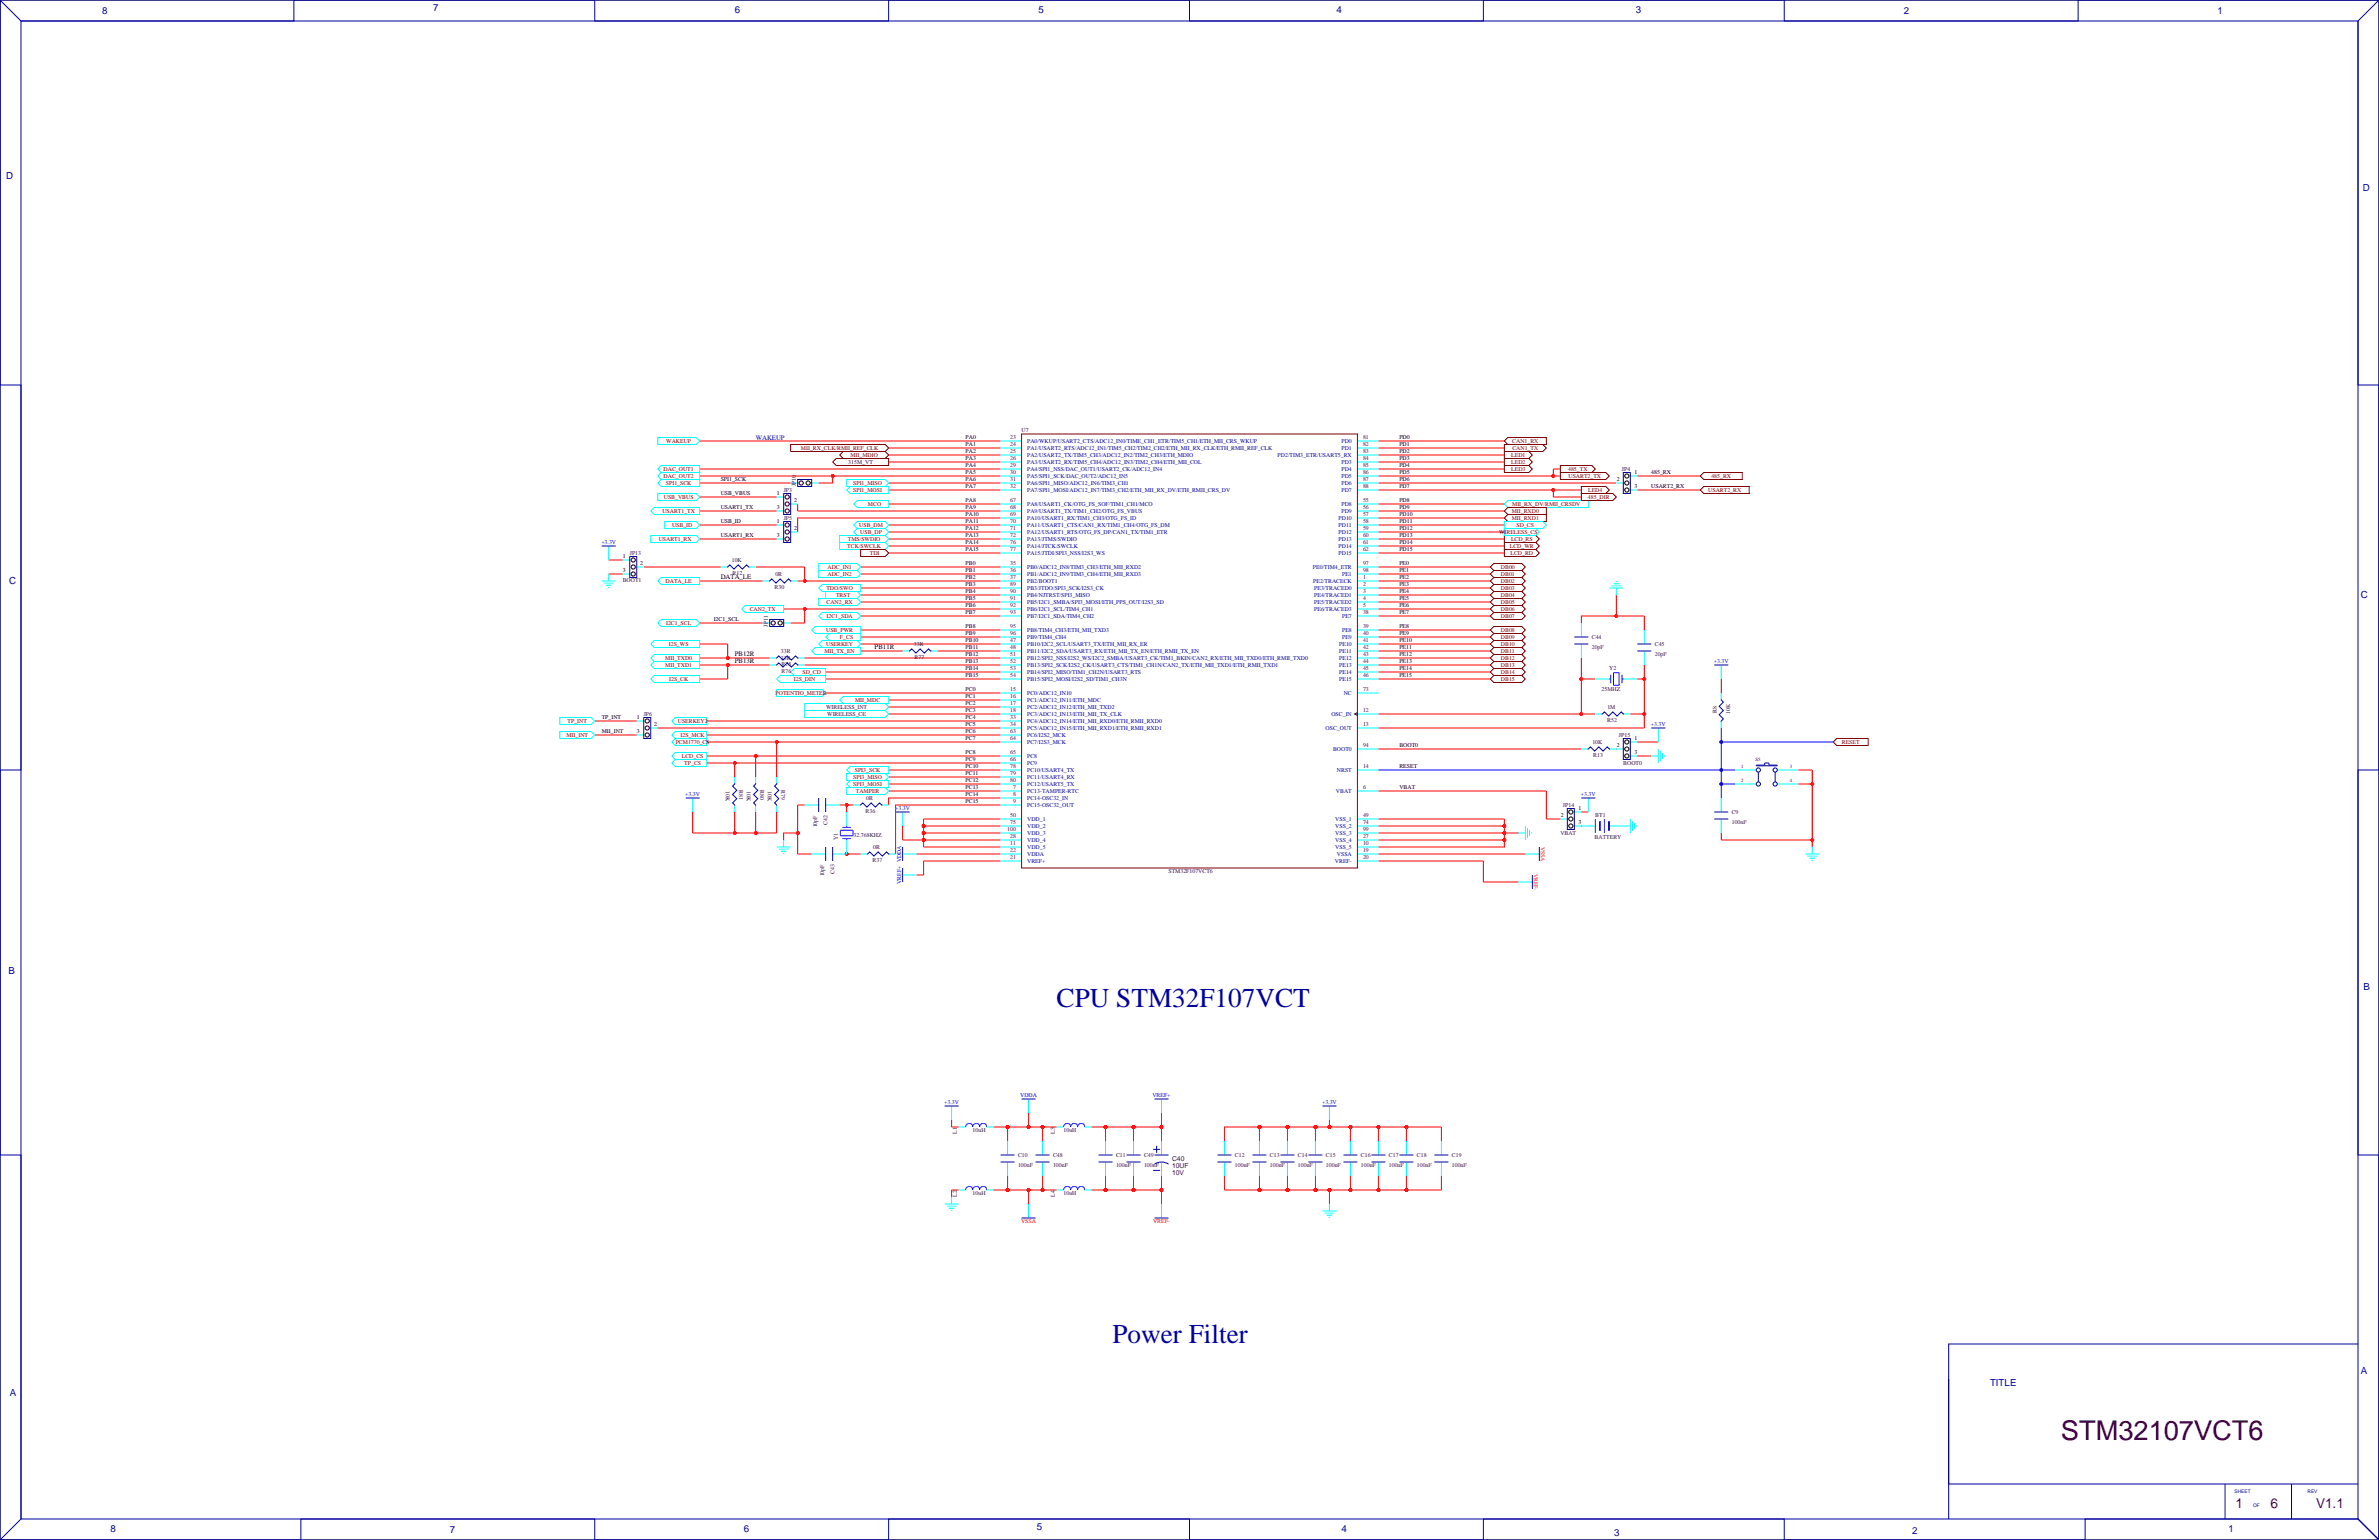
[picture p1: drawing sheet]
<svg xmlns="http://www.w3.org/2000/svg" width="864mm" height="559mm" viewBox="0 0 864 559" stroke-linecap="round" stroke-linejoin="round" font-family="sans-serif">
<defs><g id="words">
<g font-size="9.9" fill="#0000a0">
<text x="383.5" y="365.2">CPU STM32F107VCT</text>
<text x="403.9" y="487.1">Power Filter</text>
</g>
<text font-size="9.9" fill="#400040" x="748.2" y="522.4">STM32107VCT6</text>
<g font-size="4.9" fill="#400040">
<text x="811.5" y="547.2">1</text>
<text x="824.2" y="547.2">6</text>
<text x="840.7" y="547.2">V1.1</text>
</g>
<g font-size="3.5" fill="#0000a0">
<text x="37.1" y="5">8</text>
<text x="157.2" y="4">7</text>
<text x="266.7" y="4.8">6</text>
<text x="376.9" y="4.5">5</text>
<text x="485.1" y="4.5">4</text>
<text x="593.9" y="4.8">3</text>
<text x="691.1" y="5">2</text>
<text x="804.9" y="5">1</text>
<text x="2.3" y="65">D</text>
<text x="857.8" y="69.3">D</text>
<text x="3.3" y="212.1">C</text>
<text x="857" y="217.1">C</text>
<text x="3" y="353.3">B</text>
<text x="858" y="359.4">B</text>
<text x="722.4" y="502.9">TITLE</text>
<text x="857" y="498.6">A</text>
<text x="3.6" y="506.7">A</text>
<text x="40.1" y="556">8</text>
<text x="163.3" y="556.2">7</text>
<text x="270" y="555.7">6</text>
<text x="376.4" y="555.2">5</text>
<text x="486.9" y="556">4</text>
<text x="586" y="557.5">3</text>
<text x="694.2" y="556.7">2</text>
<text x="809" y="556">1</text>
</g>
<text font-size="2.5" fill="#0000a0" x="274.3" y="159.6">WAKEUP</text>
<g font-size="2.5">
<text x="261.6" y="210">DATA_LE</text>
<text x="266.7" y="238">PB12R</text>
<text x="317.5" y="235.4">PB11R</text>
<text x="266.7" y="240.5">PB13R</text>
</g>
<g font-size="2.5" fill="#400040">
<text x="425.4" y="421.3">C40</text>
<text x="425.4" y="423.8">10UF</text>
<text x="425.4" y="426.3">10V</text>
</g>
<g font-size="2.1" fill="#800000">
<text x="241.9" y="160.7">WAKEUP</text>
<text x="549" y="160.7">CAN1_RX</text>
<text x="290.7" y="163.3">MII_RX_CLK/RMII_REF_CLK</text>
<text x="308.7" y="165.8">MII_MDIO</text>
<text x="548.6" y="165.8">LED1</text>
<text x="549" y="163.3">CAN1_TX</text>
<text x="240.9" y="173.4">DAC_OUT2</text>
<text x="240.9" y="170.9">DAC_OUT1</text>
<text x="548.6" y="168.3">LED2</text>
<text x="548.6" y="170.9">LED3</text>
<text x="569.2" y="170.9">485_TX</text>
<text x="569.4" y="173.4">USART2_TX</text>
<text x="621.3" y="173.4">485_RX</text>
<text x="241.7" y="176">SPI1_SCK</text>
<text x="309.7" y="176">SPI1_MISO</text>
<text x="309.7" y="178.5">SPI1_MOSI</text>
<text x="576.5" y="178.5">LED4</text>
<text x="620.1" y="178.5">USART2_RX</text>
<text x="241" y="181">USB_VBUS</text>
<text x="315.1" y="183.6">MCO</text>
<text x="548.9" y="183.6">MII_RX_DV/RMII_CRSDV</text>
<text x="576.5" y="181">485_DIR</text>
<text x="240.4" y="186.1">USART1_TX</text>
<text x="243.9" y="191.2">USB_ID</text>
<text x="311.9" y="191.2">USB_DM</text>
<text x="548.8" y="186.1">MII_RXD0</text>
<text x="548.8" y="188.7">MII_RXD1</text>
<text x="550.5" y="191.2">SD_CS</text>
<text x="239.1" y="196.3">USART1_RX</text>
<text x="307.8" y="196.3">TMS/SWDIO</text>
<text x="312.3" y="193.7">USB_DP</text>
<text x="544.2" y="193.7">WIRELESS_CS</text>
<text x="548.5" y="196.3">LCD_RS</text>
<text x="307.6" y="198.8">TCK/SWCLK</text>
<text x="315.7" y="201.4">TDI</text>
<text x="548.1" y="198.8">LCD_WR</text>
<text x="548.3" y="201.4">LCD_RD</text>
<text x="300.4" y="209">ADC_IN2</text>
<text x="300.4" y="206.4">ADC_IN1</text>
<text x="544.8" y="209">DB01</text>
<text x="544.8" y="206.4">DB00</text>
<text x="241.6" y="211.5">DATA_LE</text>
<text x="300" y="214.1">TDO/SWO</text>
<text x="544.8" y="214.1">DB03</text>
<text x="544.8" y="211.5">DB02</text>
<text x="272.2" y="221.7">CAN2_TX</text>
<text x="300" y="219.1">CAN2_RX</text>
<text x="303.5" y="216.6">TRST</text>
<text x="544.8" y="221.7">DB06</text>
<text x="544.8" y="219.1">DB05</text>
<text x="544.8" y="216.6">DB04</text>
<text x="241.8" y="226.8">I2C1_SCL</text>
<text x="300" y="224.2">I2C1_SDA</text>
<text x="544.8" y="224.2">DB07</text>
<text x="299.9" y="229.3">USB_PWR</text>
<text x="304.9" y="231.8">F_CS</text>
<text x="544.8" y="231.8">DB09</text>
<text x="544.8" y="229.3">DB08</text>
<text x="241.5" y="239.5">MII_TXD0</text>
<text x="242.8" y="234.4">I2S_WS</text>
<text x="299.3" y="236.9">MII_TX_EN</text>
<text x="299.9" y="234.4">USERKEY</text>
<text x="544.8" y="239.5">DB12</text>
<text x="544.8" y="236.9">DB11</text>
<text x="544.8" y="234.4">DB10</text>
<text x="241.5" y="242">MII_TXD1</text>
<text x="291.3" y="244.5">SD_CD</text>
<text x="544.8" y="242">DB13</text>
<text x="544.8" y="244.5">DB14</text>
<text x="242.9" y="247.1">I2S_CK</text>
<text x="288.2" y="247.1">I2S_DIN</text>
<text x="544.8" y="247.1">DB15</text>
<text x="281.5" y="252.2">POTENTIO_METER</text>
<text x="310.4" y="254.7">MII_MDC</text>
<text x="206" y="262.3">TP_INT</text>
<text x="246.1" y="262.3">USERKEY2</text>
<text x="205.6" y="267.4">MII_INT</text>
<text x="245.3" y="269.9">PCM1770_CS</text>
<text x="247" y="267.4">I2S_MCK</text>
<text x="668.6" y="269.9">RESET</text>
<text x="247.5" y="275">LCD_CS</text>
<text x="248.4" y="277.6">TP_CS</text>
<text x="310.3" y="280.1">SPI3_SCK</text>
<text x="309.7" y="285.2">SPI3_MOSI</text>
<text x="309.7" y="282.6">SPI3_MISO</text>
<text x="310.7" y="287.7">TAMPER</text>
</g>
<g font-size="2.1">
<text x="350.5" y="159.4">PA0</text>
<text x="350.5" y="161.9">PA1</text>
<text x="508" y="161.9">PD1</text>
<text x="508" y="159.4">PD0</text>
<text x="350.5" y="164.4">PA2</text>
<text x="350.5" y="167">PA3</text>
<text x="508" y="167">PD3</text>
<text x="508" y="164.4">PD2</text>
<text x="350.5" y="169.5">PA4</text>
<text x="350.5" y="172.1">PA5</text>
<text x="508" y="169.5">PD4</text>
<text x="508" y="172.1">PD5</text>
<text x="593.3" y="172.1">1</text>
<text x="599.4" y="172.1">485_RX</text>
<text x="261.6" y="179.7">USB_VBUS</text>
<text x="261.6" y="174.6">SPI1_SCK</text>
<text x="281.9" y="179.7">1</text>
<text x="350.5" y="174.6">PA6</text>
<text x="350.5" y="177.1">PA7</text>
<text x="508" y="177.1">PD7</text>
<text x="508" y="174.6">PD6</text>
<text x="587" y="174.6">2</text>
<text x="593.3" y="177.1">3</text>
<text x="599.4" y="177.1">USART2_RX</text>
<text x="261.6" y="184.8">USART1_TX</text>
<text x="281.9" y="184.8">3</text>
<text x="288.3" y="182.2">2</text>
<text x="350.5" y="182.2">PA8</text>
<text x="350.5" y="184.8">PA9</text>
<text x="508" y="184.8">PD9</text>
<text x="508" y="182.2">PD8</text>
<text x="261.6" y="189.8">USB_ID</text>
<text x="281.9" y="189.8">1</text>
<text x="350.5" y="187.3">PA10</text>
<text x="350.5" y="189.8">PA11</text>
<text x="508" y="189.8">PD11</text>
<text x="508" y="187.3">PD10</text>
<text x="261.6" y="194.9">USART1_RX</text>
<text x="281.9" y="194.9">3</text>
<text x="288.3" y="192.4">2</text>
<text x="350.5" y="192.4">PA12</text>
<text x="350.5" y="194.9">PA13</text>
<text x="350.5" y="197.5">PA14</text>
<text x="508" y="192.4">PD12</text>
<text x="508" y="194.9">PD13</text>
<text x="508" y="197.5">PD14</text>
<text x="226.1" y="202.5">1</text>
<text x="350.5" y="200">PA15</text>
<text x="508" y="200">PD15</text>
<text x="226.1" y="207.6">3</text>
<text x="232.4" y="205.1">2</text>
<text x="350.5" y="207.6">PB1</text>
<text x="350.5" y="205.1">PB0</text>
<text x="508" y="207.6">PE1</text>
<text x="508" y="205.1">PE0</text>
<text x="350.5" y="215.2">PB4</text>
<text x="350.5" y="210.2">PB2</text>
<text x="350.5" y="212.7">PB3</text>
<text x="508" y="215.2">PE4</text>
<text x="508" y="212.7">PE3</text>
<text x="508" y="210.2">PE2</text>
<text x="350.5" y="220.3">PB6</text>
<text x="350.5" y="217.8">PB5</text>
<text x="508" y="220.3">PE6</text>
<text x="508" y="217.8">PE5</text>
<text x="259.1" y="225.4">I2C1_SCL</text>
<text x="350.5" y="222.9">PB7</text>
<text x="350.5" y="227.9">PB8</text>
<text x="508" y="227.9">PE8</text>
<text x="508" y="222.9">PE7</text>
<text x="350.5" y="230.5">PB9</text>
<text x="350.5" y="233">PB10</text>
<text x="508" y="233">PE10</text>
<text x="508" y="230.5">PE9</text>
<text x="350.5" y="238.1">PB12</text>
<text x="350.5" y="235.6">PB11</text>
<text x="508" y="235.6">PE11</text>
<text x="508" y="238.1">PE12</text>
<text x="350.5" y="240.6">PB13</text>
<text x="350.5" y="245.7">PB15</text>
<text x="350.5" y="243.2">PB14</text>
<text x="508" y="243.2">PE14</text>
<text x="508" y="240.6">PE13</text>
<text x="508" y="245.7">PE15</text>
<text x="350.5" y="250.8">PC0</text>
<text x="350.5" y="255.9">PC2</text>
<text x="350.5" y="253.3">PC1</text>
<text x="218.4" y="261">TP_INT</text>
<text x="231.1" y="261">1</text>
<text x="237.5" y="263.5">2</text>
<text x="350.5" y="263.5">PC5</text>
<text x="350.5" y="261">PC4</text>
<text x="350.5" y="258.4">PC3</text>
<text x="218.4" y="266">MII_INT</text>
<text x="231.1" y="266">3</text>
<text x="350.5" y="268.6">PC7</text>
<text x="350.5" y="266">PC6</text>
<text x="593.3" y="268.6">1</text>
<text x="350.5" y="273.7">PC8</text>
<text x="508" y="271.1">BOOT0</text>
<text x="587" y="271.1">2</text>
<text x="593.3" y="273.7">3</text>
<text x="350.5" y="276.2">PC9</text>
<text x="350.5" y="281.3">PC11</text>
<text x="350.5" y="278.7">PC10</text>
<text x="508" y="278.7">RESET</text>
<text x="350.5" y="286.4">PC13</text>
<text x="350.5" y="283.8">PC12</text>
<text x="508" y="286.4">VBAT</text>
<text x="350.5" y="291.4">PC15</text>
<text x="350.5" y="288.9">PC14</text>
<text x="573" y="294">1</text>
<text x="566.6" y="296.5">2</text>
<text x="573" y="299.1">3</text>
</g>
<g font-size="2.1" fill="#400040">
<text x="366.7" y="161.9">24</text>
<text x="366.7" y="159.4">23</text>
<text x="370.8" y="156.8">U7</text>
<text x="494.8" y="161.9">82</text>
<text x="494.8" y="159.4">81</text>
<text x="366.7" y="167">26</text>
<text x="366.7" y="164.4">25</text>
<text x="494.8" y="167">84</text>
<text x="494.8" y="164.4">83</text>
<text x="308" y="168.3">315M_VT</text>
<text x="366.7" y="172.1">30</text>
<text x="366.7" y="169.5">29</text>
<text x="494.8" y="172.1">86</text>
<text x="494.8" y="169.5">85</text>
<text x="588.8" y="170.8">JP4</text>
<text x="284.5" y="178.4">JP3</text>
<text x="288.9" y="176.5" transform="rotate(-90 288.9 176.5)">JP10</text>
<text x="366.7" y="177.1">32</text>
<text x="366.7" y="174.6">31</text>
<text x="494.8" y="177.1">88</text>
<text x="494.8" y="174.6">87</text>
<text x="366.7" y="184.8">68</text>
<text x="366.7" y="182.2">67</text>
<text x="494.8" y="184.8">56</text>
<text x="494.8" y="182.2">55</text>
<text x="284.5" y="188.6">JP5</text>
<text x="366.7" y="189.8">70</text>
<text x="366.7" y="187.3">69</text>
<text x="494.8" y="189.8">58</text>
<text x="494.8" y="187.3">57</text>
<text x="366.7" y="197.5">76</text>
<text x="366.7" y="194.9">72</text>
<text x="366.7" y="192.4">71</text>
<text x="494.8" y="197.5">61</text>
<text x="494.8" y="194.9">60</text>
<text x="494.8" y="192.4">59</text>
<text x="228.6" y="201.3">JP13</text>
<text x="265.6" y="203.9">10K</text>
<text x="366.7" y="200">77</text>
<text x="494.8" y="200">62</text>
<text x="266" y="208.7">R12</text>
<text x="281.5" y="209">0R</text>
<text x="366.7" y="207.6">36</text>
<text x="366.7" y="205.1">35</text>
<text x="494.8" y="207.6">98</text>
<text x="494.8" y="205.1">97</text>
<text x="226.1" y="211.2">BOOT1</text>
<text x="281.2" y="213.8">R30</text>
<text x="366.7" y="215.2">90</text>
<text x="366.7" y="212.7">89</text>
<text x="366.7" y="210.2">37</text>
<text x="494.8" y="215.2">3</text>
<text x="494.8" y="212.7">2</text>
<text x="494.8" y="210.2">1</text>
<text x="366.7" y="220.3">92</text>
<text x="366.7" y="217.8">91</text>
<text x="494.8" y="220.3">5</text>
<text x="494.8" y="217.8">4</text>
<text x="278.7" y="227.3" transform="rotate(-90 278.7 227.3)">JP11</text>
<text x="366.7" y="227.9">95</text>
<text x="366.7" y="222.9">93</text>
<text x="494.8" y="227.9">39</text>
<text x="494.8" y="222.9">38</text>
<text x="366.7" y="233">47</text>
<text x="366.7" y="230.5">96</text>
<text x="494.8" y="233">41</text>
<text x="494.8" y="230.5">40</text>
<text x="577.8" y="231.8">C44</text>
<text x="283.5" y="239.5">33R</text>
<text x="283.5" y="236.9">33R</text>
<text x="331.7" y="234.4">33R</text>
<text x="332" y="239.2">R77</text>
<text x="366.7" y="238.1">51</text>
<text x="366.7" y="235.6">48</text>
<text x="494.8" y="238.1">43</text>
<text x="494.8" y="235.6">42</text>
<text x="577.8" y="235.7">20pF</text>
<text x="600.7" y="238.2">20pF</text>
<text x="600.7" y="234.4">C45</text>
<text x="283.7" y="244.3">R76</text>
<text x="283.7" y="241.7">R75</text>
<text x="366.7" y="245.7">54</text>
<text x="366.7" y="243.2">53</text>
<text x="366.7" y="240.6">52</text>
<text x="494.8" y="245.7">46</text>
<text x="494.8" y="243.2">45</text>
<text x="494.8" y="240.6">44</text>
<text x="584.2" y="243.2">Y2</text>
<text x="366.7" y="250.8">15</text>
<text x="494.8" y="250.8">73</text>
<text x="581.4" y="250.8">25MHZ</text>
<text x="299.9" y="257.2">WIRELESS_INT</text>
<text x="366.7" y="255.9">17</text>
<text x="366.7" y="253.3">16</text>
<text x="583.5" y="257.2">1M</text>
<text x="233.7" y="259.7">JP6</text>
<text x="300.3" y="259.8">WIRELESS_CE</text>
<text x="366.7" y="263.5">34</text>
<text x="366.7" y="261">33</text>
<text x="366.7" y="258.4">18</text>
<text x="494.8" y="263.5">13</text>
<text x="494.8" y="258.4">12</text>
<text x="583.5" y="262.1">R52</text>
<text x="623.3" y="258.8" transform="rotate(-90 623.3 258.8)">R8</text>
<text x="628.1" y="259.1" transform="rotate(-90 628.1 259.1)">10K</text>
<text x="366.7" y="268.6">64</text>
<text x="366.7" y="266">63</text>
<text x="578.1" y="269.9">10K</text>
<text x="587.7" y="267.3">JP15</text>
<text x="366.7" y="273.7">65</text>
<text x="494.8" y="271.1">94</text>
<text x="578.4" y="274.8">R13</text>
<text x="366.7" y="281.3">79</text>
<text x="366.7" y="278.7">78</text>
<text x="366.7" y="276.2">66</text>
<text x="494.8" y="278.7">14</text>
<text x="589.3" y="277.5">BOOT0</text>
<text x="263.5" y="287" transform="rotate(90 263.5 287)">10K</text>
<text x="268.3" y="286.8" transform="rotate(90 268.3 286.8)">R81</text>
<text x="271.1" y="287" transform="rotate(90 271.1 287)">10K</text>
<text x="275.9" y="286.8" transform="rotate(90 275.9 286.8)">R80</text>
<text x="278.7" y="287" transform="rotate(90 278.7 287)">10K</text>
<text x="283.5" y="286.8" transform="rotate(90 283.5 286.8)">R79</text>
<text x="366.7" y="283.8">80</text>
<text x="367.7" y="286.4">7</text>
<text x="494.8" y="286.4">6</text>
<text x="314.5" y="290.3">0R</text>
<text x="367.7" y="291.4">9</text>
<text x="367.7" y="288.9">8</text>
<text x="567.4" y="292.7">JP14</text>
<text x="300.4" y="299.4" transform="rotate(-90 300.4 299.4)">C42</text>
<text x="314.2" y="295.1">R36</text>
<text x="366.7" y="299.1">75</text>
<text x="366.7" y="296.5">50</text>
<text x="494.8" y="299.1">74</text>
<text x="494.8" y="296.5">49</text>
<text x="579.1" y="296.5">BT1</text>
<text x="628.6" y="299.2">100nF</text>
<text x="628.6" y="295.3">C9</text>
<text x="296.6" y="300.3" transform="rotate(-90 296.6 300.3)">10pF</text>
<text x="304.1" y="304.8" transform="rotate(-90 304.1 304.8)">Y1</text>
<text x="309.9" y="303.9">32.768KHZ</text>
<text x="365.6" y="301.6">100</text>
<text x="366.7" y="304.1">28</text>
<text x="494.8" y="304.1">27</text>
<text x="494.8" y="301.6">99</text>
<text x="566.4" y="302.9">VBAT</text>
<text x="578.9" y="304.4">BATTERY</text>
<text x="317" y="308">0R</text>
<text x="366.7" y="311.8">21</text>
<text x="366.7" y="309.2">22</text>
<text x="366.7" y="306.7">11</text>
<text x="494.8" y="309.2">19</text>
<text x="494.8" y="306.7">10</text>
<text x="494.8" y="311.8">20</text>
<text x="303" y="317.2" transform="rotate(-90 303 317.2)">C43</text>
<text x="316.8" y="312.9">R37</text>
<text x="424.2" y="316.8">STM32F107VCT6</text>
<text x="299.2" y="318" transform="rotate(-90 299.2 318)">10pF</text>
<text x="347.3" y="411.5" transform="rotate(-90 347.3 411.5)">L1</text>
<text x="353.1" y="410.8">10uH</text>
<text x="382.9" y="411.5" transform="rotate(-90 382.9 411.5)">L3</text>
<text x="386.1" y="410.8">10uH</text>
<text x="369.6" y="419.8">C10</text>
<text x="382.3" y="419.8">C48</text>
<text x="405.1" y="419.8">C11</text>
<text x="415.3" y="419.8">C49</text>
<text x="448.3" y="419.8">C12</text>
<text x="461" y="419.8">C13</text>
<text x="471.2" y="419.8">C14</text>
<text x="481.3" y="419.8">C15</text>
<text x="494" y="419.8">C16</text>
<text x="504.2" y="419.8">C17</text>
<text x="514.3" y="419.8">C18</text>
<text x="527" y="419.8">C19</text>
<text x="369.6" y="423.6">100nF</text>
<text x="382.3" y="423.6">100nF</text>
<text x="405.1" y="423.6">100nF</text>
<text x="415.3" y="423.6">100nF</text>
<text x="448.3" y="423.6">100nF</text>
<text x="461" y="423.6">100nF</text>
<text x="471.2" y="423.6">100nF</text>
<text x="481.3" y="423.6">100nF</text>
<text x="494" y="423.6">100nF</text>
<text x="504.2" y="423.6">100nF</text>
<text x="514.3" y="423.6">100nF</text>
<text x="527" y="423.6">100nF</text>
<text x="347.3" y="434.3" transform="rotate(-90 347.3 434.3)">L2</text>
<text x="353.1" y="433.7">10uH</text>
<text x="382.9" y="434.3" transform="rotate(-90 382.9 434.3)">L4</text>
<text x="386.1" y="433.7">10uH</text>
</g>
<g font-size="2.1" fill="#0000a0">
<text x="372.9" y="160.7">PA0/WKUP/USART2_CTS/ADC12_IN0/TIME_CH1_ETR/TIM5_CH1/ETH_MII_CRS_WKUP</text>
<text x="487" y="160.7">PD0</text>
<text x="372.9" y="163.3">PA1/USART2_RTS/ADC12_IN1/TIM5_CH2/TIM2_CH2/ETH_MII_RX_CLK/ETH_RMII_REF_CLK</text>
<text x="372.9" y="165.8">PA2/USART2_TX/TIM5_CH3/ADC12_IN2/TIM2_CH3/ETH_MDIO</text>
<text x="463.8" y="165.8">PD2/TIM3_ETR/USART5_RX</text>
<text x="487" y="163.3">PD1</text>
<text x="372.9" y="168.3">PA3/USART2_RX/TIM5_CH4/ADC12_IN3/TIM2_CH4/ETH_MII_COL</text>
<text x="372.9" y="170.9">PA4/SPI1_NSS/DAC_OUT1/USART2_CK/ADC12_IN4</text>
<text x="372.9" y="173.4">PA5/SPI1_SCK/DAC_OUT2/ADC12_IN5</text>
<text x="487" y="168.3">PD3</text>
<text x="487" y="170.9">PD4</text>
<text x="487" y="173.4">PD5</text>
<text x="372.9" y="176">PA6/SPI1_MISO/ADC12_IN6/TIM3_CH1</text>
<text x="372.9" y="178.5">PA7/SPI1_MOSI/ADC12_IN7/TIM3_CH2/ETH_MII_RX_DV/ETH_RMII_CRS_DV</text>
<text x="487" y="176">PD6</text>
<text x="487" y="178.5">PD7</text>
<text x="372.9" y="183.6">PA8/USART1_CK/OTG_FS_SOF/TIM1_CH1/MCO</text>
<text x="487" y="183.6">PD8</text>
<text x="372.9" y="186.1">PA9/USART1_TX/TIM1_CH2/OTG_FS_VBUS</text>
<text x="372.9" y="188.7">PA10/USART1_RX/TIM1_CH3/OTG_FS_ID</text>
<text x="372.9" y="191.2">PA11/USART1_CTS/CAN1_RX/TIM1_CH4/OTG_FS_DM</text>
<text x="485.9" y="188.7">PD10</text>
<text x="485.9" y="191.2">PD11</text>
<text x="487" y="186.1">PD9</text>
<text x="372.9" y="193.7">PA12/USART1_RTS/OTG_FS_DP/CAN1_TX/TIM1_ETR</text>
<text x="372.9" y="196.3">PA13/JTMS/SWDIO</text>
<text x="485.9" y="193.7">PD12</text>
<text x="485.9" y="196.3">PD13</text>
<text x="372.9" y="198.8">PA14/JTCK/SWCLK</text>
<text x="372.9" y="201.4">PA15/JTDI/SPI3_NSS/I2S3_WS</text>
<text x="485.9" y="198.8">PD14</text>
<text x="485.9" y="201.4">PD15</text>
<text x="372.9" y="206.4">PB0/ADC12_IN8/TIM3_CH3/ETH_MII_RXD2</text>
<text x="372.9" y="209">PB1/ADC12_IN9/TIM3_CH4/ETH_MII_RXD3</text>
<text x="476.6" y="206.4">PE0/TIM4_ETR</text>
<text x="487.2" y="209">PE1</text>
<text x="372.9" y="211.5">PB2/BOOT1</text>
<text x="372.9" y="214.1">PB3/JTDO/SPI3_SCK/I2S3_CK</text>
<text x="476.7" y="211.5">PE2/TRACECK</text>
<text x="477.1" y="214.1">PE3/TRACED0</text>
<text x="372.9" y="216.6">PB4/NJTRST/SPI3_MISO</text>
<text x="372.9" y="219.1">PB5/I2C1_SMBA/SPI3_MOSI/ETH_PPS_OUT/I2S3_SD</text>
<text x="372.9" y="221.7">PB6/I2C1_SCL/TIM4_CH1</text>
<text x="477.1" y="216.6">PE4/TRACED1</text>
<text x="477.1" y="219.1">PE5/TRACED2</text>
<text x="477.1" y="221.7">PE6/TRACED3</text>
<text x="372.9" y="224.2">PB7/I2C1_SDA/TIM4_CH2</text>
<text x="487.2" y="224.2">PE7</text>
<text x="372.9" y="229.3">PB8/TIM4_CH3/ETH_MII_TXD3</text>
<text x="372.9" y="231.8">PB9/TIM4_CH4</text>
<text x="487.2" y="229.3">PE8</text>
<text x="487.2" y="231.8">PE9</text>
<text x="372.9" y="234.4">PB10/I2C2_SCL/USART3_TX/ETH_MII_RX_ER</text>
<text x="372.9" y="236.9">PB11/I2C2_SDA/USART3_RX/ETH_MII_TX_EN/ETH_RMII_TX_EN</text>
<text x="372.9" y="239.5">PB12/SPI2_NSS/I2S2_WS/I2C2_SMBA/USART3_CK/TIM1_BKIN/CAN2_RX/ETH_MII_TXD0/ETH_RMII_TXD0</text>
<text x="486.1" y="234.4">PE10</text>
<text x="486.1" y="236.9">PE11</text>
<text x="486.1" y="239.5">PE12</text>
<text x="372.9" y="242">PB13/SPI2_SCK/I2S2_CK/USART3_CTS/TIM1_CH1N/CAN2_TX/ETH_MII_TXD1/ETH_RMII_TXD1</text>
<text x="372.9" y="244.5">PB14/SPI2_MISO/TIM1_CH2N/USART3_RTS</text>
<text x="486.1" y="242">PE13</text>
<text x="486.1" y="244.5">PE14</text>
<text x="372.9" y="247.1">PB15/SPI2_MOSI/I2S2_SD/TIM1_CH3N</text>
<text x="486.1" y="247.1">PE15</text>
<text x="372.9" y="252.2">PC0/ADC12_IN10</text>
<text x="372.9" y="254.7">PC1/ADC12_IN11/ETH_MDC</text>
<text x="372.9" y="257.2">PC2/ADC12_IN12/ETH_MII_TXD2</text>
<text x="487.8" y="252.2">NC</text>
<text x="372.9" y="259.8">PC3/ADC12_IN13/ETH_MII_TX_CLK</text>
<text x="372.9" y="262.3">PC4/ADC12_IN14/ETH_MII_RXD0/ETH_RMII_RXD0</text>
<text x="483.3" y="259.8">OSC_IN</text>
<text x="372.9" y="264.9">PC5/ADC12_IN15/ETH_MII_RXD1/ETH_RMII_RXD1</text>
<text x="372.9" y="267.4">PC6/I2S2_MCK</text>
<text x="372.9" y="269.9">PC7/I2S3_MCK</text>
<text x="481.2" y="264.9">OSC_OUT</text>
<text x="372.9" y="275">PC8</text>
<text x="483.9" y="272.5">BOOT0</text>
<text x="372.9" y="277.6">PC9</text>
<text x="372.9" y="280.1">PC10/USART4_TX</text>
<text x="485.3" y="280.1">NRST</text>
<text x="372.9" y="282.6">PC11/USART4_RX</text>
<text x="372.9" y="285.2">PC12/USART5_TX</text>
<text x="372.9" y="287.7">PC13-TAMPER-RTC</text>
<text x="485" y="287.7">VBAT</text>
<text x="372.9" y="290.3">PC14-OSC32_IN</text>
<text x="372.9" y="292.8">PC15-OSC32_OUT</text>
<text x="372.9" y="297.9">VDD_1</text>
<text x="484.7" y="297.9">VSS_1</text>
<text x="372.9" y="300.4">VDD_2</text>
<text x="372.9" y="303">VDD_3</text>
<text x="372.9" y="305.5">VDD_4</text>
<text x="484.7" y="300.4">VSS_2</text>
<text x="484.7" y="303">VSS_3</text>
<text x="484.7" y="305.5">VSS_4</text>
<text x="372.9" y="308">VDD_5</text>
<text x="372.9" y="310.6">VDDA</text>
<text x="484.7" y="308">VSS_5</text>
<text x="485.3" y="310.6">VSSA</text>
<text x="372.9" y="313.1">VREF+</text>
<text x="484.6" y="313.1">VREF-</text>
</g>
<g font-size="2.1" fill="#00f">
<text x="218.3" y="197.6">+3.3V</text>
<text x="622.2" y="240.7">+3.3V</text>
<text x="599.3" y="263.6">+3.3V</text>
<text x="248.8" y="289">+3.3V</text>
<text x="573.9" y="289">+3.3V</text>
<text x="325" y="294.1">+3.3V</text>
<text x="327.1" y="320.8" transform="rotate(-90 327.1 320.8)">VREF+ VDDA</text>
<text x="342.8" y="400.8">+3.3V</text>
<text x="370.3" y="398.2">VDDA</text>
<text x="418.3" y="398.2">VREF+</text>
<text x="479.9" y="400.8">+3.3V</text>
</g>
<g font-size="2.1" fill="#f00">
<text x="559.4" y="307.2" transform="rotate(90 559.4 307.2)">VSSA</text>
<text x="556.8" y="317" transform="rotate(90 556.8 317)">VREF-</text>
<text x="370.7" y="443.9">VSSA</text>
<text x="418.6" y="443.9">VREF-</text>
</g>
<g font-size="1.8" fill="#400040">
<text x="632.1" y="278.8">1</text>
<text x="637.3" y="276.1">S5</text>
<text x="649.7" y="278.8">3</text>
<text x="632.1" y="283.9">2</text>
<text x="649.7" y="283.9">4</text>
</g>
<g font-size="1.8" fill="#0000a0">
<text x="811.1" y="541.7">SHEET</text>
<text x="837.7" y="541.7">REV</text>
<text x="817.9" y="546.7">OF</text>
</g>
</g></defs>
<g fill="none" stroke="#000" stroke-width=".36">
<path d="M0 0h863.6v558.8h-863.6zM492.8 258.6l-1.1 .5 1.1 .5"/>
<circle cx="290.8" cy="175.3" r=".76"/>
<circle cx="293.4" cy="175.3" r=".76"/>
<circle cx="590.6" cy="175.3" r=".76"/>
<circle cx="590.6" cy="172.7" r=".76"/>
<circle cx="590.6" cy="177.8" r=".76"/>
<circle cx="285.8" cy="182.9" r=".76"/>
<circle cx="285.8" cy="190.5" r=".76"/>
<circle cx="285.8" cy="180.3" r=".76"/>
<circle cx="285.8" cy="195.6" r=".76"/>
<circle cx="285.8" cy="185.4" r=".76"/>
<circle cx="285.8" cy="193" r=".76"/>
<circle cx="229.9" cy="208.3" r=".76"/>
<circle cx="229.9" cy="205.7" r=".76"/>
<circle cx="229.9" cy="203.2" r=".76"/>
<circle cx="280.7" cy="226.1" r=".76"/>
<circle cx="283.2" cy="226.1" r=".76"/>
<circle cx="235" cy="266.7" r=".76"/>
<circle cx="235" cy="264.2" r=".76"/>
<circle cx="235" cy="261.6" r=".76"/>
<circle cx="590.6" cy="269.2" r=".76"/>
<circle cx="590.6" cy="271.8" r=".76"/>
<circle cx="590.6" cy="274.3" r=".76"/>
<circle cx="570.2" cy="294.6" r=".76"/>
<circle cx="570.2" cy="297.2" r=".76"/>
<circle cx="570.2" cy="299.7" r=".76"/>
</g>
<g fill="none" stroke="#f00" stroke-width=".36">
<path d="M254 172.7h109.2M254 160h109.2M254 170.2h109.2M254 175.3h33M302.3 172.7v2.6h-5.1M322.6 162.6h40.6M322.6 175.3h40.6M322.6 177.8h40.6M322.6 165.1h40.6M322.6 167.6h40.6M500.4 172.7h66M500.4 177.8h73.6"/>
<path d="M500.4 160h45.7M500.4 162.6h45.7M500.4 170.2h45.7M500.4 175.3h86.3M500.4 165.1h45.7M500.4 167.6h45.7M563.9 177.8v2.5h10.1M566.4 170.2h-2.5v2.5M594.4 177.8h22.8M594.4 172.7h22.8M254 195.6h27.9M254 190.5h27.9"/>
<path d="M254 185.4h27.9M254 180.3h27.9M289.6 182.9v2.5h73.6M322.6 198.1h40.6M322.6 195.6h40.6M322.6 193h40.6M322.6 190.5h40.6M322.6 182.9h40.6M363.2 188h-73.6v5M500.4 198.1h45.7M500.4 195.6h45.7M500.4 193h45.7"/>
<path d="M500.4 190.5h45.7M500.4 185.4h45.7M500.4 182.9h45.7M500.4 188h45.7M221 208.3h5.1M221 203.2h5.1M233.7 205.7h27.9M254 210.8h22.9M274.3 205.7h17.8v5.1M289.6 210.8h73.6M312.4 205.7h50.8M312.4 208.3h50.8"/>
<path d="M312.4 213.4h50.8M312.4 215.9h50.8M312.4 218.4h50.8M322.6 200.7h40.6M500.4 205.7h40.6M500.4 208.3h40.6M500.4 210.8h40.6M500.4 213.4h40.6M500.4 215.9h40.6M500.4 218.4h40.6M500.4 200.7h45.7M586.7 215.9v7.6"/>
<path d="M254 233.7h10.2v5.1h-10.2M254 226.1h22.9M264.2 238.8h15.2M284.5 221h7.6M292.1 238.8h71.1M312.4 223.5h50.8M312.4 228.6h50.8M312.4 231.1h50.8M312.4 233.7h50.8M312.4 236.2h15.3M340.4 236.2h22.8M363.2 221h-71.1v5.1h-5.1"/>
<path d="M500.4 221h40.6M500.4 223.5h40.6M500.4 228.6h40.6M500.4 231.1h40.6M500.4 233.7h40.6M500.4 236.2h40.6M500.4 238.8h40.6M574 238.8v20.3M586.7 223.5h-12.7v2.6M586.7 223.5h10.2v5.1M254 241.3h25.4M264.2 241.3v5.1h-10.2"/>
<path d="M292.1 241.3h71.1M299.7 246.4h63.5M299.7 251.5h63.5M299.7 243.8h63.5M322.6 259.1h40.6M322.6 254h40.6M322.6 256.5h40.6M500.4 259.1h78.7M500.4 246.4h40.6M500.4 243.8h40.6M500.4 241.3h40.6M574 246.4h5.1"/>
<path d="M591.8 259.1h5.1M596.9 246.4v17.8h-96.5M596.9 241.3v5.1h-2.5M624.8 246.4v5.1M215.9 261.6h15.2M215.9 266.7h15.2M238.8 264.2h124.4M256.5 274.3h106.7M256.5 269.2h25.4M256.5 261.6h106.7M256.5 266.7h106.7M256.5 276.9h10.2"/>
<path d="M274.3 274.3v7.6M322.6 279.4h40.6M363.2 276.9h-96.5v5M363.2 269.2h-81.3v12.7M500.4 271.8h73.6M594.4 269.2h7.6M594.4 274.3h5M652.8 279.4h5.1v27.9M251.5 294.6v7.7h30.4v-7.7M266.7 294.6v7.7M274.3 294.6v7.7M292.1 292.1h-2.5v17.8h5"/>
<path d="M304.8 292.1h5.1M307.3 292.1v2.5M322.6 281.9h40.6M322.6 284.5h40.6M322.6 287h40.6M327.7 299.7v5.1h35.5M335.3 299.7h27.9M363.2 292.1h-38.1v17.8M363.2 289.6h-40.6v2.5M363.2 297.2h-27.9v10.1h27.9M500.4 297.2h45.7v5.1v2.5h-45.7M500.4 287h60.9v10.2h5.1"/>
<path d="M500.4 299.7h45.7M574 294.6h2.6M652.8 284.5h5.1M289.6 302.3h-5.1v2.5M307.3 309.9h5.1M332.7 309.9h30.5M335.3 302.3h27.9M363.2 312.4h-27.9v5.1h-2.6M500.4 302.3h50.8M500.4 312.4h38.1v7.6h12.7M500.4 309.9h53.3M546.1 304.8v2.5h-45.7"/>
<path d="M624.8 302.3v2.5h33.1M345.4 406.4v2.5h2.6M360.7 408.9h22.8M365.8 408.9v5.1M373.4 403.9v5M378.5 408.9v5.1M396.2 408.9h5.1M401.3 408.9h20.3M401.3 408.9v5.1M411.5 408.9v5.1M421.6 403.9v10.1M457.2 408.9h-12.7v5.1"/>
<path d="M457.2 408.9h25.4M457.2 408.9v5.1M467.4 408.9v5.1M477.5 408.9v5.1M482.6 408.9h27.9M482.6 406.4v2.5M490.2 408.9v5.1M500.4 408.9v5.1M510.5 408.9h12.7v5.1M510.5 408.9v5.1M348 431.8h-2.6v2.5M365.8 426.7v5.1h-5.1"/>
<path d="M365.8 431.8h12.7M373.4 431.8v5.1M378.5 431.8h5M378.5 426.7v5.1M401.3 426.7v5.1M411.5 426.7v5.1h-15.3M411.5 431.8h10.1M421.6 426.7v10.2M444.5 426.7v5.1h12.7v-5.1M457.2 431.8h33M467.4 426.7v5.1M477.5 426.7v5.1"/>
<path d="M482.6 431.8v5.1M490.2 426.7v5.1M500.4 426.7v5.1M510.5 426.7v5.1M523.2 426.7v5.1h-33"/>
<circle cx="302.3" cy="172.7" r=".51"/>
<circle cx="563.9" cy="177.8" r=".51"/>
<circle cx="563.9" cy="172.7" r=".51"/>
<circle cx="292.1" cy="210.8" r=".51"/>
<circle cx="264.2" cy="238.8" r=".51"/>
<circle cx="292.1" cy="221" r=".51"/>
<circle cx="586.7" cy="223.5" r=".51"/>
<circle cx="264.2" cy="241.3" r=".51"/>
<circle cx="574" cy="246.4" r=".51"/>
<circle cx="574" cy="259.1" r=".51"/>
<circle cx="596.9" cy="246.4" r=".51"/>
<circle cx="596.9" cy="259.1" r=".51"/>
<circle cx="266.7" cy="276.9" r=".51"/>
<circle cx="274.3" cy="274.3" r=".51"/>
<circle cx="281.9" cy="269.2" r=".51"/>
<circle cx="586.7" cy="271.8" r="0"/>
<circle cx="307.3" cy="292.1" r=".51"/>
<circle cx="335.3" cy="299.7" r=".51"/>
<circle cx="546.1" cy="299.7" r=".51"/>
<circle cx="574" cy="299.7" r="0"/>
<circle cx="589.3" cy="299.7" r="0"/>
<circle cx="657.9" cy="284.5" r=".51"/>
<circle cx="266.7" cy="302.3" r=".51"/>
<circle cx="274.3" cy="302.3" r=".51"/>
<circle cx="289.6" cy="302.3" r=".51"/>
<circle cx="307.3" cy="309.9" r=".51"/>
<circle cx="307.3" cy="309.9" r="0"/>
<circle cx="335.3" cy="302.3" r=".51"/>
<circle cx="335.3" cy="304.8" r=".51"/>
<circle cx="546.1" cy="304.8" r=".51"/>
<circle cx="546.1" cy="302.3" r=".51"/>
<circle cx="657.9" cy="304.8" r=".51"/>
<circle cx="365.8" cy="408.9" r=".51"/>
<circle cx="373.4" cy="408.9" r=".51"/>
<circle cx="378.5" cy="408.9" r=".51"/>
<circle cx="401.3" cy="408.9" r=".51"/>
<circle cx="411.5" cy="408.9" r=".51"/>
<circle cx="421.6" cy="408.9" r=".51"/>
<circle cx="457.2" cy="408.9" r=".51"/>
<circle cx="467.4" cy="408.9" r=".51"/>
<circle cx="477.5" cy="408.9" r=".51"/>
<circle cx="482.6" cy="408.9" r=".51"/>
<circle cx="490.2" cy="408.9" r=".51"/>
<circle cx="500.4" cy="408.9" r=".51"/>
<circle cx="510.5" cy="408.9" r=".51"/>
<circle cx="365.8" cy="431.8" r=".51"/>
<circle cx="373.4" cy="431.8" r=".51"/>
<circle cx="378.5" cy="431.8" r=".51"/>
<circle cx="401.3" cy="431.8" r=".51"/>
<circle cx="411.5" cy="431.8" r=".51"/>
<circle cx="421.6" cy="431.8" r=".51"/>
<circle cx="457.2" cy="431.8" r=".51"/>
<circle cx="467.4" cy="431.8" r=".51"/>
<circle cx="477.5" cy="431.8" r=".51"/>
<circle cx="482.6" cy="431.8" r=".51"/>
<circle cx="490.2" cy="431.8" r=".51"/>
<circle cx="500.4" cy="431.8" r=".51"/>
<circle cx="510.5" cy="431.8" r=".51"/>
</g>
<g fill="#f00" stroke="#f00" stroke-width=".36">
<circle cx="274.3" cy="302.3" r=".51"/>
<circle cx="266.7" cy="302.3" r=".51"/>
<circle cx="596.9" cy="259.1" r=".51"/>
<circle cx="596.9" cy="246.4" r=".51"/>
<circle cx="574" cy="259.1" r=".51"/>
<circle cx="574" cy="246.4" r=".51"/>
<circle cx="421.6" cy="431.8" r=".51"/>
<circle cx="401.3" cy="431.8" r=".51"/>
<circle cx="411.5" cy="431.8" r=".51"/>
<circle cx="307.3" cy="309.9" r=".51"/>
<circle cx="563.9" cy="172.7" r=".51"/>
<circle cx="289.6" cy="302.3" r=".51"/>
<circle cx="307.3" cy="292.1" r=".51"/>
<circle cx="500.4" cy="431.8" r=".51"/>
<circle cx="510.5" cy="431.8" r=".51"/>
<circle cx="457.2" cy="431.8" r=".51"/>
<circle cx="467.4" cy="431.8" r=".51"/>
<circle cx="477.5" cy="431.8" r=".51"/>
<circle cx="482.6" cy="431.8" r=".51"/>
<circle cx="490.2" cy="431.8" r=".51"/>
<circle cx="482.6" cy="408.9" r=".51"/>
<circle cx="510.5" cy="408.9" r=".51"/>
<circle cx="457.2" cy="408.9" r=".51"/>
<circle cx="467.4" cy="408.9" r=".51"/>
<circle cx="477.5" cy="408.9" r=".51"/>
<circle cx="490.2" cy="408.9" r=".51"/>
<circle cx="500.4" cy="408.9" r=".51"/>
<circle cx="373.4" cy="408.9" r=".51"/>
<circle cx="365.8" cy="408.9" r=".51"/>
<circle cx="378.5" cy="408.9" r=".51"/>
<circle cx="373.4" cy="431.8" r=".51"/>
<circle cx="378.5" cy="431.8" r=".51"/>
<circle cx="365.8" cy="431.8" r=".51"/>
<circle cx="401.3" cy="408.9" r=".51"/>
<circle cx="411.5" cy="408.9" r=".51"/>
<circle cx="421.6" cy="408.9" r=".51"/>
<circle cx="335.3" cy="299.7" r=".51"/>
<circle cx="335.3" cy="302.3" r=".51"/>
<circle cx="335.3" cy="304.8" r=".51"/>
<circle cx="546.1" cy="302.3" r=".51"/>
<circle cx="546.1" cy="304.8" r=".51"/>
<circle cx="546.1" cy="299.7" r=".51"/>
<circle cx="586.7" cy="223.5" r=".51"/>
<circle cx="302.3" cy="172.7" r=".51"/>
<circle cx="274.3" cy="274.3" r=".51"/>
<circle cx="292.1" cy="210.8" r=".51"/>
<circle cx="563.9" cy="177.8" r=".51"/>
<circle cx="264.2" cy="238.8" r=".51"/>
<circle cx="264.2" cy="241.3" r=".51"/>
<circle cx="292.1" cy="221" r=".51"/>
<circle cx="281.9" cy="269.2" r=".51"/>
<circle cx="266.7" cy="276.9" r=".51"/>
<circle cx="657.9" cy="304.8" r=".51"/>
<circle cx="657.9" cy="284.5" r=".51"/>
</g>
<g fill="none" stroke="#0ff" stroke-width=".36">
<path d="M238.8 158.7h13.9l1.3 1.3-1.3 1.3h-13.9zM238.8 170.2l1.2-1.3h14v2.6h-14zM238.8 175.3l1.2-1.3h14v2.5h-14zM238.8 172.7l1.2-1.3h14v2.6h-14zM238.8 179.1h13.9l1.3 1.2-1.3 1.3h-13.9zM254 172.7h.1M287 175.3h2.6M294.6 175.3h2.6M307.3 174h14l1.3 1.3-1.3 1.2h-14zM308.6 176.5h14v2.6h-14l-1.3-1.3zM322.6 162.6h.1M322.6 165.1h.1"/>
<path d="M322.6 177.8h.1M322.6 167.6h.1M363.2 172.7h7.6M363.2 175.3h7.6M363.2 177.8h7.6M363.2 160h7.6M363.2 162.6h7.6M363.2 165.1h7.6M363.2 167.6h7.6M363.2 170.2h7.6M492.8 172.7h7.6M492.8 175.3h7.6"/>
<path d="M492.8 177.8h7.6M492.8 160h7.6M492.8 162.6h7.6M492.8 165.1h7.6M492.8 167.6h7.6M492.8 170.2h7.6M546.1 160h.1M546.1 162.6h.1M546.1 165.1h.1M546.1 170.2h.1M546.1 167.6h.1M566.4 172.7h.1"/>
<path d="M566.4 170.2h.1M586.7 175.3h2.6M591.8 172.7h2.6M591.8 177.8h2.6M617.2 172.7h.1M617.2 177.8h.1M221 198.1v5.1M236.2 185.4l1.3-1.3h16.5v2.6h-16.5zM236.2 194.3h16.5l1.3 1.3-1.3 1.2h-16.5zM241.3 189.2h11.4l1.3 1.3-1.3 1.3h-11.4zM254 185.4h.1M254 195.6h.1"/>
<path d="M254 190.5h.1M281.9 190.5h2.6M281.9 195.6h2.6M281.9 185.4h2.6M281.9 180.3h2.6M287 193h2.6M287 182.9h2.6M304.8 194.3h16.5l1.3 1.3-1.3 1.2h-16.5zM304.8 196.9h16.5l1.3 1.2-1.3 1.3h-16.5zM309.9 193l1.3-1.2h10.1l1.3 1.2-1.3 1.3h-10.1zM311.2 189.2h10.1l1.3 1.3-1.3 1.3h-10.1l-1.3-1.3zM311.2 181.6h11.4v2.6h-11.4l-1.3-1.3z"/>
<path d="M322.6 195.6h.1M322.6 198.1h.1M322.6 182.9h.1M363.2 190.5h7.6M363.2 193h7.6M363.2 195.6h7.6M363.2 182.9h7.6M363.2 185.4h7.6M363.2 188h7.6M363.2 198.1h7.6M492.8 190.5h7.6M492.8 193h7.6"/>
<path d="M492.8 195.6h7.6M492.8 182.9h7.6M492.8 185.4h7.6M492.8 188h7.6M492.8 198.1h7.6M546.1 189.2h14l1.2 1.3-1.2 1.3h-14zM546.1 198.1h.1M546.1 188h.1M546.1 182.9h.1M546.1 185.4h.1M546.1 195.6h.1M546.1 193h.1"/>
<path d="M546.1 190.5h.1M546.1 182.9l1.3-1.3h29.2v2.6h-29.2zM546.1 191.8h11.4l1.3 1.2-1.3 1.3h-11.4zM218.4 210.8h5.1M219.2 211.6h3.6M220 212.3h2M220.7 213.1h.5M221 208.3h.1M221 208.3v2.5M226.1 203.2h2.5M226.1 208.3h2.5M231.1 205.7h2.6"/>
<path d="M238.8 210.8l1.2-1.3h14v2.6h-14zM261.6 205.7h2.3M270.5 219.7h14v2.6h-14l-1.3-1.3zM271.8 205.7h2.5M276.9 210.8h2.2M287 210.8h2.6M297.2 204.5h14l1.2 1.2-1.2 1.3h-14zM297.2 207h14l1.2 1.3-1.2 1.3h-14zM297.2 217.2h14l1.2 1.2-1.2 1.3h-14zM298.5 212.1h13.9v2.5h-13.9l-1.3-1.2zM299.7 214.6h11.4l1.3 1.3-1.3 1.3h-11.4zM312.4 205.7h.1"/>
<path d="M312.4 215.9h.1M322.6 200.7h.1M363.2 210.8h7.6M363.2 205.7h7.6M363.2 208.3h7.6M363.2 213.4h7.6M363.2 200.7h7.6M363.2 215.9h7.6M363.2 218.4h7.6M492.8 210.8h7.6M492.8 205.7h7.6M492.8 208.3h7.6"/>
<path d="M492.8 213.4h7.6M492.8 200.7h7.6M492.8 215.9h7.6M492.8 218.4h7.6M541 205.7h.1M541 208.3h.1M541 210.8h.1M541 213.4h.1M541 215.9h.1M541 218.4h.1M546.1 200.7h.1M584.2 213.4h5.1"/>
<path d="M585 212.6h3.5M585.7 211.8h2.1M586.5 211.1h.5M586.7 213.4v2.5M236.2 233.7l1.3-1.3h16.5v2.6h-16.5zM236.2 238.8l1.3-1.3h16.5v2.5h-16.5zM238.8 226.1l1.2-1.3h12.7l1.3 1.3-1.3 1.2h-12.7zM254 238.8h.1M254 226.1h.1M276.9 226.1h2.5M279.4 238.8h2.3M284.5 226.1h2.5"/>
<path d="M289.6 238.8h2.5M294.6 236.2l1.3-1.3h16.5v2.6h-16.5zM294.6 228.6l1.3-1.3h16.5v2.6h-16.5zM297.2 223.5l1.3-1.3h12.7l1.2 1.3-1.2 1.3h-12.7zM297.2 233.7l1.3-1.3h12.7l1.2 1.3-1.2 1.3h-12.7zM299.7 231.1l1.3-1.2h11.4v2.5h-11.4zM312.4 223.5h.1M312.4 228.6h.1M327.7 236.2h2.2M337.8 236.2h2.6M363.2 221h7.6M363.2 223.5h7.6"/>
<path d="M363.2 228.6h7.6M363.2 231.1h7.6M363.2 233.7h7.6M363.2 236.2h7.6M363.2 238.8h7.6M492.8 221h7.6M492.8 223.5h7.6M492.8 228.6h7.6M492.8 231.1h7.6M492.8 233.7h7.6M492.8 236.2h7.6M492.8 238.8h7.6"/>
<path d="M541 223.5h.1M541 221h.1M541 231.1h.1M541 233.7h.1M541 236.2h.1M541 238.8h.1M574 226.1v5M574 233.7v5.1M596.9 228.6v5.1M596.9 236.2v5.1M236.2 241.3l1.3-1.3h16.5v2.6h-16.5zM236.2 246.4l1.3-1.3h16.5v2.6h-16.5z"/>
<path d="M279.4 241.3h2.3M281.9 250.2h16.6l1.2 1.3-1.2 1.2h-16.6zM281.9 246.4l1.3-1.3h16.5v2.6h-16.5zM287 243.8l1.3-1.2h11.4v2.5h-11.4zM289.6 241.3h2.5M292.1 255.3h29.2l1.3 1.2-1.3 1.3h-29.2zM292.1 257.8h29.2l1.3 1.3-1.3 1.3h-29.2zM304.8 254l1.3-1.3h16.5v2.6h-16.5zM322.6 256.5h.1M322.6 259.1h.1M363.2 251.5h7.6M363.2 259.1h7.6"/>
<path d="M363.2 241.3h7.6M363.2 243.8h7.6M363.2 246.4h7.6M363.2 254h7.6M363.2 256.5h7.6M492.8 251.5h7.6M492.8 259.1h7.6M492.8 241.3h7.6M492.8 243.8h7.6M492.8 246.4h7.6M541 243.8h.1M541 246.4h.1"/>
<path d="M541 241.3h.1M579.1 259.1h2.3M579.1 246.4h5.1M589.3 259.1h2.5M589.3 246.4h5.1M624.8 241.3v5.1M624.8 251.5v2.2M203.2 260.4h11.4l1.3 1.2-1.3 1.3h-11.4zM203.2 265.4h11.4l1.3 1.3-1.3 1.3h-11.4zM215.9 261.6h.1M231.1 261.6h2.6M231.1 266.7h2.6"/>
<path d="M236.2 264.2h2.6M243.8 261.6l1.3-1.3h11.4v2.6h-11.4zM243.8 266.7l1.3-1.3h11.4v2.6h-11.4zM243.8 269.2l1.3-1.2h11.4v2.5h-11.4zM243.8 276.9l1.3-1.3h11.4v2.5h-11.4zM243.8 274.3l1.3-1.3h11.4v2.6h-11.4zM256.5 266.7h.1M307.3 279.4l1.3-1.3h14v2.6h-14zM322.6 279.4h.1M363.2 274.3h7.6M363.2 269.2h7.6M363.2 261.6h7.6"/>
<path d="M363.2 264.2h7.6M363.2 266.7h7.6M363.2 279.4h7.6M363.2 276.9h7.6M492.8 271.8h7.6M492.8 264.2h7.6M492.8 279.4h7.6M574 271.8h2.3M584.2 271.8h5.1M591.8 274.3h2.6M591.8 269.2h2.6M599.4 274.3h.1"/>
<path d="M599.4 274.3h2.6M602 264.2v5M602 271.8v5.1M602.7 272.5v3.6M603.5 273.3v2M604.3 274.1v.5M624.8 261.6v2.6M629.9 279.4h7.6M645.2 279.4h7.6M251.5 289.6v5M266.7 281.9v2.6M266.7 292.4v2.2"/>
<path d="M274.3 281.9v2.6M274.3 292.4v2.2M281.9 281.9v2.6M281.9 292.4v2.2M292.1 292.1h5.1M299.7 292.1h5.1M307.3 280.7h14l1.3 1.2-1.3 1.3h-14zM307.3 284.5l1.3-1.3h14v2.6h-14zM307.3 285.8h14l1.3 1.2-1.3 1.3h-14zM307.3 294.6v5.1M309.9 292.1h2.3M320 292.1h2.6"/>
<path d="M322.6 281.9h.1M322.6 284.5h.1M322.6 287h.1M327.7 294.6v5.1M363.2 299.7h7.6M363.2 297.2h7.6M363.2 284.5h7.6M363.2 281.9h7.6M363.2 287h7.6M363.2 289.6h7.6M363.2 292.1h7.6M492.8 299.7h7.6"/>
<path d="M492.8 297.2h7.6M492.8 287h7.6M553.7 299.7v5.1M566.4 297.2h2.6M571.5 299.7h7.6M571.5 294.6h2.5M576.6 289.6v5M584.2 299.7h7.6M591.8 297.2v5.1M592.6 297.9v3.6M593.3 298.7v2M594.1 299.5v.5"/>
<path d="M624.8 289.6v5M624.8 297.2v5.1M629.9 284.5h7.6M645.2 284.5h7.6M281.9 307.3h5.1M282.7 308.1h3.6M283.5 308.9h2M284.2 309.6h.5M284.5 304.8h.1M284.5 304.8v2.5M294.6 309.9h5.1M307.3 304.8v5.1h-5"/>
<path d="M312.4 309.9h2.3M322.6 309.9h2.5M327.7 309.9h5M327.7 317.5h5M363.2 307.3h7.6M363.2 309.9h7.6M363.2 302.3h7.6M363.2 304.8h7.6M363.2 312.4h7.6M492.8 307.3h7.6M492.8 309.9h7.6M492.8 302.3h7.6"/>
<path d="M492.8 304.8h7.6M492.8 312.4h7.6M551.2 302.3h2.5M553.7 309.9h5.1M554.5 300.5v3.5M555.2 301.2v2.1M556 302v.5M655.3 309.9h5.1M656.1 310.6h3.5M656.8 311.4h2.1M657.6 312.2h.5M657.9 307.3h.1"/>
<path d="M657.9 307.3v2.6M551.2 320h5.1M373.4 398.8v5.1M421.6 398.8v5.1M345.4 401.3v5.1M348 408.9h2.5M358.1 408.9h2.6M365.8 414v5.1M378.5 414v5.1M383.5 408.9h2.6M393.7 408.9h2.5M401.3 414v5.1"/>
<path d="M411.5 414v5.1M421.6 414v5.1M444.5 414v5.1M457.2 414v5.1M467.4 414v5.1M477.5 414v5.1M482.6 401.3v5.1M490.2 414v5.1M500.4 414v5.1M510.5 414v5.1M523.2 414v5.1M342.9 436.9h5.1"/>
<path d="M343.7 437.6h3.5M344.4 438.4h2.1M345.2 439.2h.5M345.4 434.3v2.6M348 431.8h2.5M358.1 431.8h2.6M365.8 421.6v5.1M373.4 436.9v5.1M378.5 421.6v5.1M383.5 431.8h2.6M393.7 431.8h2.5M401.3 421.6v5.1"/>
<path d="M411.5 421.6v5.1M421.6 421.6v5.1M421.6 436.9v5.1M444.5 421.6v5.1M457.2 421.6v5.1M467.4 421.6v5.1M477.5 421.6v5.1M480.1 439.4h5M482.6 436.9v2.5M490.2 421.6v5.1M500.4 421.6v5.1M510.5 421.6v5.1"/>
<path d="M523.2 421.6v5.1M480.8 440.2h3.6M481.6 440.9h2M482.3 441.7h.6"/>
<circle cx="254" cy="170.2" r="0"/>
<circle cx="254" cy="160" r="0"/>
<circle cx="254" cy="175.3" r="0"/>
<circle cx="322.6" cy="175.3" r="0"/>
<circle cx="574" cy="177.8" r="0"/>
<circle cx="254" cy="180.3" r="0"/>
<circle cx="322.6" cy="190.5" r="0"/>
<circle cx="322.6" cy="193" r="0"/>
<circle cx="574" cy="180.3" r="0"/>
<circle cx="254" cy="210.8" r="0"/>
<circle cx="312.4" cy="218.4" r="0"/>
<circle cx="312.4" cy="208.3" r="0"/>
<circle cx="312.4" cy="213.4" r="0"/>
<circle cx="586.7" cy="215.9" r="0"/>
<circle cx="254" cy="233.7" r="0"/>
<circle cx="284.5" cy="221" r="0"/>
<circle cx="312.4" cy="233.7" r="0"/>
<circle cx="312.4" cy="236.2" r="0"/>
<circle cx="312.4" cy="231.1" r="0"/>
<circle cx="541" cy="228.6" r="0"/>
<circle cx="254" cy="241.3" r="0"/>
<circle cx="254" cy="246.4" r="0"/>
<circle cx="299.7" cy="243.8" r="0"/>
<circle cx="299.7" cy="246.4" r="0"/>
<circle cx="299.7" cy="251.5" r="0"/>
<circle cx="322.6" cy="254" r="0"/>
<circle cx="215.9" cy="266.7" r="0"/>
<circle cx="256.5" cy="276.9" r="0"/>
<circle cx="256.5" cy="274.3" r="0"/>
<circle cx="256.5" cy="261.6" r="0"/>
<circle cx="256.5" cy="269.2" r="0"/>
<circle cx="665.5" cy="269.2" r="0"/>
<circle cx="589.3" cy="299.7" r="0"/>
<circle cx="551.2" cy="302.3" r="0"/>
<circle cx="345.4" cy="434.3" r="0"/>
<circle cx="482.6" cy="436.9" r="0"/>
</g>
<g fill="none" stroke="#0000a0" stroke-width=".36">
<path d="M0 0h863.6v558.8h-863.6zM7.6 7.6h848.4v543.6h-848.4zM284.5 179.1h2.5v7.6h-2.5zM289.6 174h5v2.5h-5zM589.3 171.4h2.5v7.7h-2.5zM218.4 198.1h5.1M284.5 189.2h2.5v7.7h-2.5zM228.6 201.9h2.5v7.7h-2.5zM263.9 205.7l1-.7 1.5 1.5 1.6-1.5 1.5 1.5 1.5-1.5 1 .7M279.1 210.8l1.1-.7 1.5 1.5 1.5-1.5 1.5 1.5 1.6-1.5 1 .7M279.4 224.8h5.1v2.5h-5.1zM281.7 238.8l1-.8 1.5 1.5 1.5-1.5 1.6 1.5 1.5-1.5 1 .8"/>
<path d="M329.9 236.2l1.1-.7 1.5 1.5 1.5-1.5 1.5 1.5 1.6-1.5 1 .7M571.5 231.1h5.1M571.5 233.7h5.1M594.4 233.7h5M594.4 236.2h5M281.7 241.3l1-.8 1.5 1.6 1.5-1.6 1.6 1.6 1.5-1.6 1 .8M581.4 259.1l1-.8 1.5 1.5 1.6-1.5 1.5 1.5 1.5-1.5 1 .8M622.3 241.3h5.1M624.8 253.7l.8 1.1-1.5 1.5 1.5 1.5-1.5 1.5 1.5 1.6-.8 1M233.7 260.3h2.5v7.7h-2.5zM576.3 271.8l1-.8 1.6 1.5 1.5-1.5 1.5 1.5 1.5-1.5 1.1 .8M589.3 268h2.5v7.6h-2.5z"/>
<path d="M599.4 264.2h5.1M637.5 277.6h3.1v-.7h1.5v.7h3.1v.3h-7.7zM248.9 289.6h5.1M266.7 284.2l-.8 1 1.6 1.6-1.6 1.5 1.6 1.5-1.6 1.5 .8 1.1M274.3 284.2l-.7 1 1.5 1.6-1.5 1.5 1.5 1.5-1.5 1.5 .7 1.1M281.9 284.2l-.7 1 1.5 1.6-1.5 1.5 1.5 1.5-1.5 1.5 .7 1.1M297.2 289.6v5M299.7 289.6v5M312.2 292.1l1-.8 1.5 1.6 1.5-1.6 1.6 1.6 1.5-1.6 1 .8M325.1 294.6h5.1M569 293.4h2.5v7.6h-2.5zM574 289.6h5.1"/>
<path d="M622.3 294.6h5.1M622.3 297.2h5.1M638.3 280.2v3.5M644.4 280.2v3.5M299.7 307.3v5.1M302.3 307.3v5.1M314.7 309.9l1-.8 1.5 1.5 1.6-1.5 1.5 1.5 1.5-1.5 1 .8M327.7 307.3v5.1M327.7 315v5M556.3 317.5v5.1M558.8 307.3v5.1M370.8 398.8h5.1"/>
<path d="M419.1 398.8h5.1M342.9 401.3h5.1M363.2 419.1h5.1M375.9 419.1h5.1M398.8 419.1h5.1M408.9 419.1h5.1M418.6 417.1h2.5M419.1 419.1h5.1M419.9 415.8v2.5M442 419.1h5M454.7 419.1h5M464.8 419.1h5.1"/>
<path d="M475 419.1h5.1M480.1 401.3h5M487.7 419.1h5.1M497.8 419.1h5.1M508 419.1h5.1M520.7 419.1h5.1M363.2 421.6h5.1M375.9 421.6h5.1M398.8 421.6h5.1M408.9 421.6h5.1M418.6 424.7h2.5M419.1 422.4a4.6 4.6 0 0 1 5.1 0"/>
<path d="M442 421.6h5M454.7 421.6h5M464.8 421.6h5.1M475 421.6h5.1M487.7 421.6h5.1M497.8 421.6h5.1M508 421.6h5.1M520.7 421.6h5.1M370.8 442h5.1M419.1 442h5.1M856 487.7h-148.6v50.8h148.6M707.4 500.4v50.8"/>
<path d="M807.7 538.5v12.7M831.8 538.5v12.7M856 551.2l7.6 7.6v-139.7h-7.6v-139.7h7.6v-139.7h-7.6v-132.1l7.6-7.6h-109.2v7.6h-106.7v-7.6h-109.2v7.6h-106.7v-7.6h-109.2v7.6h-106.7v-7.6h-109.2v7.6h-99.1l-7.6-7.6v139.7h7.6v139.7h-7.6v139.7h7.6v132.1l-7.6 7.6h109.2v-7.6h106.7v7.6h106.7v-7.6h109.2v7.6h106.7v-7.6h109.2v7.6h109.2v-7.6h99.1l7.6 7.6"/>
<circle cx="638.3" cy="279.4" r=".76"/>
<circle cx="644.4" cy="279.4" r=".76"/>
<circle cx="638.3" cy="284.5" r=".76"/>
<circle cx="644.4" cy="284.5" r=".76"/>
</g>
<g fill="none" stroke="#00f" stroke-width=".36">
<path d="M584.2 246.4h.5M584.7 244.9v3M585.7 244.1h2.1v4.6h-2.1zM588.8 244.9v3M588.8 246.4h.5M500.4 279.4h129.5M624.8 264.2v25.4M624.8 269.2h40.7M307.3 299.7v.5M579.1 297.2v5.1M580.6 298.2h.3v3h-.3zM582.4 297.2v5.1"/>
<path d="M583.9 298.2h.3v3h-.3zM624.8 284.5h5.1M305.1 301.2h4.5v2.1h-4.5zM305.8 300.2h3.1M305.8 304.3h3.1M307.3 304.3v.5M358.1 408.9a1.27 1.27 0 0 0-1.3-1.3 1.27 1.27 0 0 0-1.2 1.3 1.27 1.27 0 0 0-1.3-1.3 1.27 1.27 0 0 0-1.3 1.3 1.26 1.26 0 0 0-1.2-1.3 1.26 1.26 0 0 0-1.3 1.3M393.7 408.9a1.27 1.27 0 0 0-1.3-1.3 1.27 1.27 0 0 0-1.3 1.3 1.27 1.27 0 0 0-1.2-1.3 1.27 1.27 0 0 0-1.3 1.3 1.26 1.26 0 0 0-1.3-1.3 1.26 1.26 0 0 0-1.2 1.3M358.1 431.8a1.27 1.27 0 0 0-1.3-1.4 1.27 1.27 0 0 0-1.2 1.4 1.27 1.27 0 0 0-1.3-1.4 1.27 1.27 0 0 0-1.3 1.4 1.26 1.26 0 0 0-1.2-1.4 1.26 1.26 0 0 0-1.3 1.4M393.7 431.8a1.27 1.27 0 0 0-1.3-1.4 1.27 1.27 0 0 0-1.3 1.4 1.27 1.27 0 0 0-1.2-1.4 1.27 1.27 0 0 0-1.3 1.4 1.26 1.26 0 0 0-1.3-1.4 1.26 1.26 0 0 0-1.2 1.4"/>
<circle cx="624.8" cy="269.2" r=".51"/>
<circle cx="624.8" cy="279.4" r=".51"/>
<circle cx="624.8" cy="284.5" r=".51"/>
</g>
<g fill="none" stroke="#800000" stroke-width=".36">
<path d="M370.8 157.5h122v157.5h-122zM287 161.3h34.3l1.3 1.3-1.3 1.2h-34.3zM303.5 166.4h19.1v2.5h-19.1l-1.2-1.3zM306.1 163.8h15.2l1.3 1.3-1.3 1.3h-15.2l-1.3-1.3zM546.1 160l1.3-1.3h13.9v2.6h-13.9zM546.1 161.3h14l1.2 1.3-1.2 1.2h-14zM546.1 163.8h8.9l1.3 1.3-1.3 1.3h-8.9zM546.1 168.9h8.9l1.3 1.3-1.3 1.2h-8.9zM546.1 166.4h8.9l1.3 1.2-1.3 1.3h-8.9zM566.4 171.4h16.5l1.3 1.3-1.3 1.3h-16.5zM566.4 168.9h11.4l1.3 1.3-1.3 1.2h-11.4zM574 176.5h8.9l1.3 1.3-1.3 1.3h-8.9z"/>
<path d="M574 179.1h11.5l1.2 1.2-1.2 1.3h-11.5zM617.2 172.7l1.3-1.3h14v2.6h-14zM617.2 177.8l1.3-1.3h16.5v2.6h-16.5zM312.4 199.4h8.9l1.3 1.3-1.3 1.2h-8.9zM546.1 196.9h11.4l1.3 1.2-1.3 1.3h-11.4zM546.1 188l1.3-1.3h13.9v2.5h-13.9zM546.1 199.4h11.4l1.3 1.3-1.3 1.2h-11.4zM546.1 185.4l1.3-1.3h13.9v2.6h-13.9zM546.1 194.3h11.4l1.3 1.3-1.3 1.2h-11.4zM541 205.7l1.3-1.2h10.1l1.3 1.2-1.3 1.3h-10.1zM541 208.3l1.3-1.3h10.1l1.3 1.3-1.3 1.3h-10.1zM541 210.8l1.3-1.3h10.1l1.3 1.3-1.3 1.3h-10.1z"/>
<path d="M541 213.4l1.3-1.3h10.1l1.3 1.3-1.3 1.2h-10.1zM541 215.9l1.3-1.3h10.1l1.3 1.3-1.3 1.3h-10.1zM541 218.4l1.3-1.2h10.1l1.3 1.2-1.3 1.3h-10.1zM541 221l1.3-1.3h10.1l1.3 1.3-1.3 1.3h-10.1zM541 223.5l1.3-1.3h10.1l1.3 1.3-1.3 1.3h-10.1zM541 228.6l1.3-1.3h10.1l1.3 1.3-1.3 1.3h-10.1zM541 231.1l1.3-1.2h10.1l1.3 1.2-1.3 1.3h-10.1zM541 233.7l1.3-1.3h10.1l1.3 1.3-1.3 1.3h-10.1zM541 236.2l1.3-1.3h10.1l1.3 1.3-1.3 1.3h-10.1zM541 238.8l1.3-1.3h10.1l1.3 1.3-1.3 1.2h-10.1zM541 243.8l1.3-1.2h10.1l1.3 1.2-1.3 1.3h-10.1zM541 246.4l1.3-1.3h10.1l1.3 1.3-1.3 1.3h-10.1z"/>
<path d="M541 241.3l1.3-1.3h10.1l1.3 1.3-1.3 1.3h-10.1zM665.5 269.2l1.3-1.2h11.4v2.5h-11.4z"/>
</g>
<g fill="#00f" stroke="#00f" stroke-width=".36">
<path d="M580.6 298.2h.3v3h-.3z" fill-rule="evenodd"/>
<path d="M583.9 298.2h.3v3h-.3z" fill-rule="evenodd"/>
<circle cx="624.8" cy="269.2" r=".51"/>
<circle cx="624.8" cy="279.4" r=".51"/>
<circle cx="624.8" cy="284.5" r=".51"/>
</g>
<use href="#words"/>
</svg>
